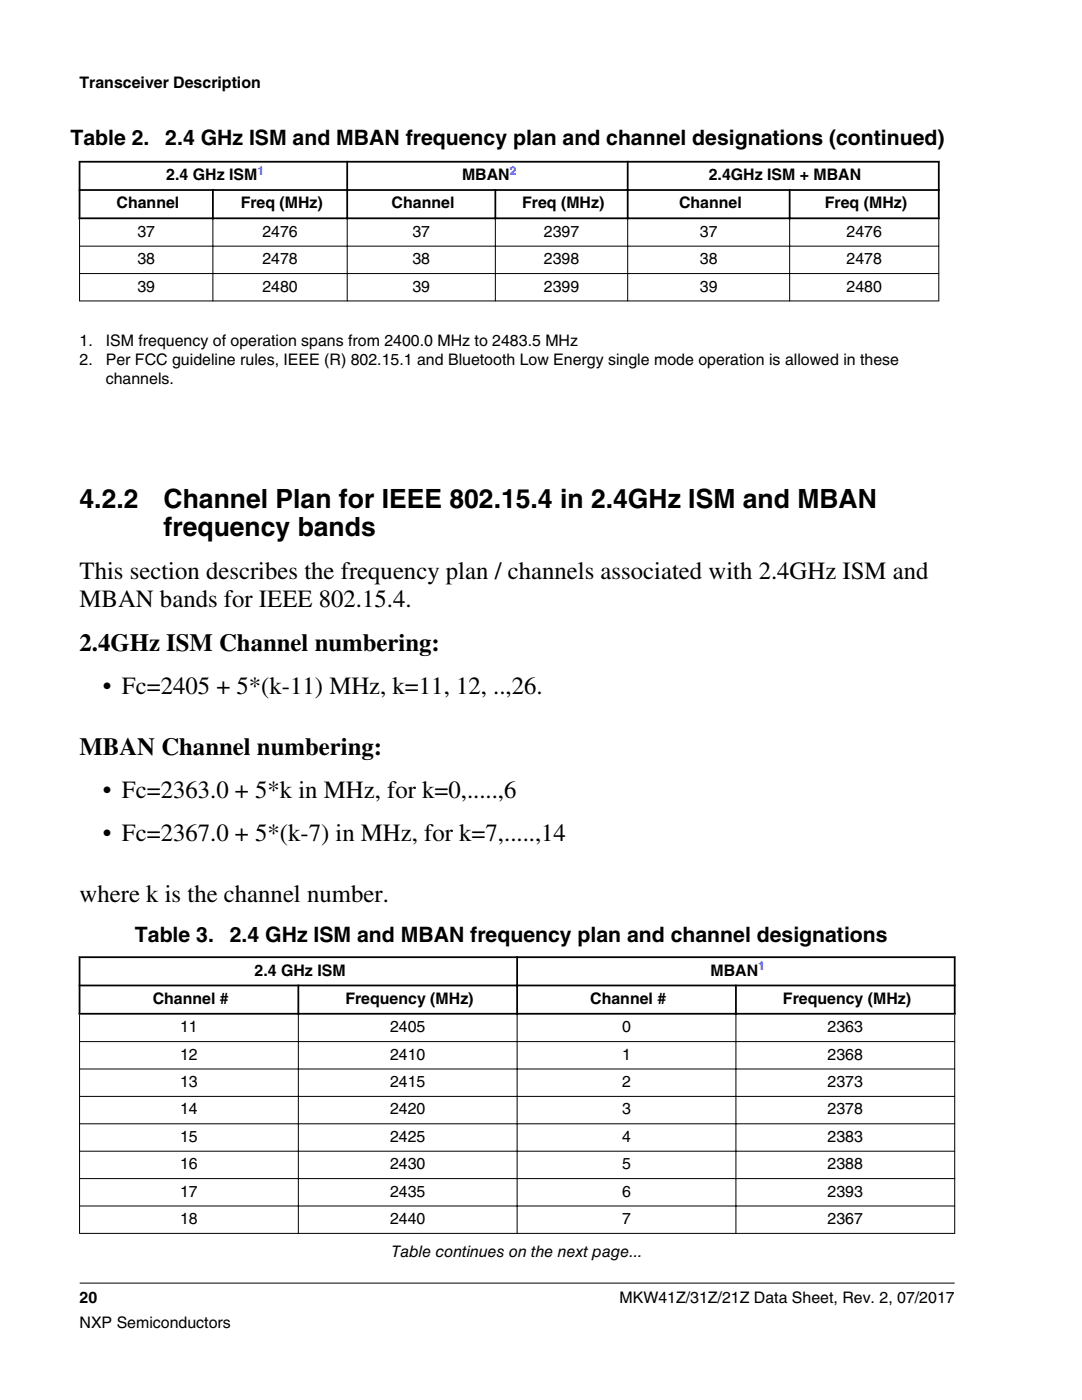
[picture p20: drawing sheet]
<svg xmlns="http://www.w3.org/2000/svg" width="216mm" height="279mm" viewBox="0 0 216 279" stroke-linecap="round" stroke-linejoin="round" font-family="sans-serif">
<defs><g id="words">
<g font-size="5.3">
<text x="15.9" y="101.4">4.2.2</text>
<text x="32.6" y="101.4">Channel Plan for IEEE 802.15.4 in 2.4GHz ISM and MBAN</text>
<text x="32.6" y="107">frequency bands</text>
</g>
<g font-size="4.9">
<text x="15.9" y="115.6">This section describes the frequency plan / channels associated with 2.4GHz ISM and</text>
<text x="15.9" y="121.2">MBAN bands for IEEE 802.15.4.</text>
<text x="15.9" y="129.8">2.4GHz ISM Channel numbering:</text>
<text x="20.5" y="138.4">• Fc=2405 + 5*(k-11) MHz, k=11, 12, ..,26.</text>
<text x="15.9" y="150.6">MBAN Channel numbering:</text>
<text x="20.5" y="159.2">• Fc=2363.0 + 5*k in MHz, for k=0,.....,6</text>
<text x="20.5" y="167.8">• Fc=2367.0 + 5*(k-7) in MHz, for k=7,.....,14</text>
<text x="15.9" y="179.9">where k is the channel number.</text>
</g>
<g font-size="4.2">
<text x="14" y="29">Table 2.</text>
<text x="33" y="29">2.4 GHz ISM and MBAN frequency plan and channel designations (continued)</text>
<text x="26.9" y="187.9">Table 3.</text>
<text x="45.9" y="187.9">2.4 GHz ISM and MBAN frequency plan and channel designations</text>
</g>
<g font-size="3.2">
<text x="15.9" y="17.5">Transceiver Description</text>
<text x="33.2" y="36">2.4 GHz ISM</text>
<text x="92.2" y="36">MBAN</text>
<text x="141.4" y="36">2.4GHz ISM + MBAN</text>
<text x="23.3" y="41.6">Channel</text>
<text x="48" y="41.6">Freq (MHz)</text>
<text x="78.2" y="41.6">Channel</text>
<text x="104.2" y="41.6">Freq (MHz)</text>
<text x="135.5" y="41.6">Channel</text>
<text x="164.6" y="41.6">Freq (MHz)</text>
<text x="27.4" y="47.3">37</text>
<text x="52.4" y="47.3">2476</text>
<text x="82.3" y="47.3">37</text>
<text x="108.5" y="47.3">2397</text>
<text x="139.6" y="47.3">37</text>
<text x="168.9" y="47.3">2476</text>
<text x="27.4" y="52.7">38</text>
<text x="52.4" y="52.7">2478</text>
<text x="82.3" y="52.7">38</text>
<text x="108.5" y="52.7">2398</text>
<text x="139.6" y="52.7">38</text>
<text x="168.9" y="52.7">2478</text>
<text x="27.4" y="58.2">39</text>
<text x="52.4" y="58.2">2480</text>
<text x="82.3" y="58.2">39</text>
<text x="108.5" y="58.2">2399</text>
<text x="139.6" y="58.2">39</text>
<text x="168.9" y="58.2">2480</text>
<text x="15.9" y="69">1.</text>
<text x="21.1" y="69">ISM frequency of operation spans from 2400.0 MHz to 2483.5 MHz</text>
<text x="15.9" y="72.8">2.</text>
<text x="21.1" y="72.8">Per FCC guideline rules, IEEE (R) 802.15.1 and Bluetooth Low Energy single mode operation is allowed in these</text>
<text x="21.1" y="76.7">channels.</text>
<text x="50.8" y="194.7">2.4 GHz ISM</text>
<text x="141.8" y="194.7">MBAN</text>
<text x="30.5" y="200.4">Channel #</text>
<text x="68.9" y="200.4">Frequency (MHz)</text>
<text x="117.8" y="200.4">Channel #</text>
<text x="156.2" y="200.4">Frequency (MHz)</text>
<text x="35.9" y="206">11</text>
<text x="77.8" y="206">2405</text>
<text x="124.1" y="206">0</text>
<text x="165.1" y="206">2363</text>
<text x="35.9" y="211.5">12</text>
<text x="77.8" y="211.5">2410</text>
<text x="124.1" y="211.5">1</text>
<text x="165.1" y="211.5">2368</text>
<text x="35.9" y="216.9">13</text>
<text x="77.8" y="216.9">2415</text>
<text x="124.1" y="216.9">2</text>
<text x="165.1" y="216.9">2373</text>
<text x="35.9" y="222.4">14</text>
<text x="35.9" y="227.9">15</text>
<text x="77.8" y="222.4">2420</text>
<text x="77.8" y="227.9">2425</text>
<text x="124.1" y="222.4">3</text>
<text x="124.1" y="227.9">4</text>
<text x="165.1" y="222.4">2378</text>
<text x="165.1" y="227.9">2383</text>
<text x="35.9" y="233.4">16</text>
<text x="77.8" y="233.4">2430</text>
<text x="124.1" y="233.4">5</text>
<text x="165.1" y="233.4">2388</text>
<text x="35.9" y="238.8">17</text>
<text x="77.8" y="238.8">2435</text>
<text x="124.1" y="238.8">6</text>
<text x="165.1" y="238.8">2393</text>
<text x="35.9" y="244.3">18</text>
<text x="77.8" y="244.3">2440</text>
<text x="124.1" y="244.3">7</text>
<text x="165.1" y="244.3">2367</text>
<text x="78.1" y="250.8">Table continues on the next page...</text>
<text x="15.9" y="260">20</text>
<text x="123.6" y="260">MKW41Z/31Z/21Z Data Sheet, Rev. 2, 07/2017</text>
<text x="15.9" y="265">NXP Semiconductors</text>
</g>
<g font-size="2.4" fill="#00f">
<text x="51.4" y="34.9">1</text>
<text x="101.7" y="34.9">2</text>
<text x="151.3" y="193.7">1</text>
</g>
</g></defs>
<path d="M15.7 32.3h171.8M15.7 37.9h171.8M15.9 32.1v11.6M42.5 37.7v6M69.3 32.1v11.6M98.8 37.7v6M125.2 32.1v11.6M157.6 37.7v6M187.3 32.1v11.6M15.7 43.6h171.8" fill="none" stroke="#000" stroke-width=".35"/>
<path d="M15.8 49.1h171.6M15.8 54.6h171.6M15.9 43.7v16.4M42.5 43.4v16.7M69.3 43.4v16.7M98.8 43.4v16.7M125.2 43.4v16.7M157.6 43.4v16.7M187.3 43.7v16.4M15.8 60.1h171.6" fill="none" stroke="#000" stroke-width=".2"/>
<g fill="#fff">
<path d="M15.9 184.3h174.6v67.6h-174.6z" fill-rule="evenodd"/>
<path d="M16.1 191.2h86.9v5.3h-86.9z" fill-rule="evenodd"/>
<path d="M103.4 191.2h86.9v5.3h-86.9z" fill-rule="evenodd"/>
<path d="M16.1 196.8h43.3v5.3h-43.3z" fill-rule="evenodd"/>
<path d="M59.7 196.8h43.3v5.3h-43.3z" fill-rule="evenodd"/>
<path d="M103.4 196.8h43.3v5.3h-43.3z" fill-rule="evenodd"/>
<path d="M147 196.8h43.3v5.3h-43.3z" fill-rule="evenodd"/>
<path d="M16 202.5h43.4v5.3h-43.4z" fill-rule="evenodd"/>
<path d="M59.6 202.5h43.5v5.3h-43.5z" fill-rule="evenodd"/>
<path d="M103.3 202.5h43.5v5.3h-43.5z" fill-rule="evenodd"/>
<path d="M146.9 202.5h43.5v5.3h-43.5z" fill-rule="evenodd"/>
<path d="M16 208h43.4v5.3h-43.4z" fill-rule="evenodd"/>
<path d="M59.6 208h43.5v5.3h-43.5z" fill-rule="evenodd"/>
<path d="M103.3 208h43.5v5.3h-43.5z" fill-rule="evenodd"/>
<path d="M146.9 208h43.5v5.3h-43.5z" fill-rule="evenodd"/>
<path d="M16 213.4h43.4v5.3h-43.4z" fill-rule="evenodd"/>
<path d="M59.6 213.4h43.5v5.3h-43.5z" fill-rule="evenodd"/>
<path d="M103.3 213.4h43.5v5.3h-43.5z" fill-rule="evenodd"/>
<path d="M146.9 213.4h43.5v5.3h-43.5z" fill-rule="evenodd"/>
<path d="M16 218.9h43.4v5.3h-43.4z" fill-rule="evenodd"/>
<path d="M59.6 218.9h43.5v5.3h-43.5z" fill-rule="evenodd"/>
<path d="M103.3 218.9h43.5v5.3h-43.5z" fill-rule="evenodd"/>
<path d="M146.9 218.9h43.5v5.3h-43.5z" fill-rule="evenodd"/>
<path d="M16 224.4h43.4v5.3h-43.4z" fill-rule="evenodd"/>
<path d="M59.6 224.4h43.5v5.3h-43.5z" fill-rule="evenodd"/>
<path d="M103.3 224.4h43.5v5.3h-43.5z" fill-rule="evenodd"/>
<path d="M146.9 224.4h43.5v5.3h-43.5z" fill-rule="evenodd"/>
<path d="M16 229.8h43.4v5.3h-43.4z" fill-rule="evenodd"/>
<path d="M59.6 229.8h43.5v5.3h-43.5z" fill-rule="evenodd"/>
<path d="M103.3 229.8h43.5v5.3h-43.5z" fill-rule="evenodd"/>
<path d="M146.9 229.8h43.5v5.3h-43.5z" fill-rule="evenodd"/>
<path d="M16 235.3h43.4v5.3h-43.4z" fill-rule="evenodd"/>
<path d="M59.6 235.3h43.5v5.3h-43.5z" fill-rule="evenodd"/>
<path d="M103.3 235.3h43.5v5.3h-43.5z" fill-rule="evenodd"/>
<path d="M146.9 235.3h43.5v5.3h-43.5z" fill-rule="evenodd"/>
<path d="M16 240.8h43.4v5.3h-43.4z" fill-rule="evenodd"/>
<path d="M59.6 240.8h43.5v5.3h-43.5z" fill-rule="evenodd"/>
<path d="M103.3 240.8h43.5v5.3h-43.5z" fill-rule="evenodd"/>
<path d="M146.9 240.8h43.5v5.3h-43.5z" fill-rule="evenodd"/>
</g>
<path d="M15.7 191h175M15.7 196.7h175M15.9 190.9v11.6M59.5 196.5v6M103.2 190.9v11.6M146.8 196.5v6M190.5 190.9v11.6M15.7 202.3h175" fill="none" stroke="#000" stroke-width=".35"/>
<g fill="none" stroke="#000" stroke-width=".2">
<path d="M15.8 207.9h174.8M15.8 213.3h174.8M15.8 218.8h174.8M15.9 202.5v43.7M59.5 202.1v44.1M103.2 202.1v44.1M146.8 202.1v44.1M190.5 202.5v43.7M15.8 224.3h174.8M15.8 229.7h174.8M15.8 235.2h174.8M15.8 240.7h174.8"/>
<path d="M15.8 246.2h174.8M15.9 256.1h174.6"/>
</g>
<use href="#words"/>
</svg>
